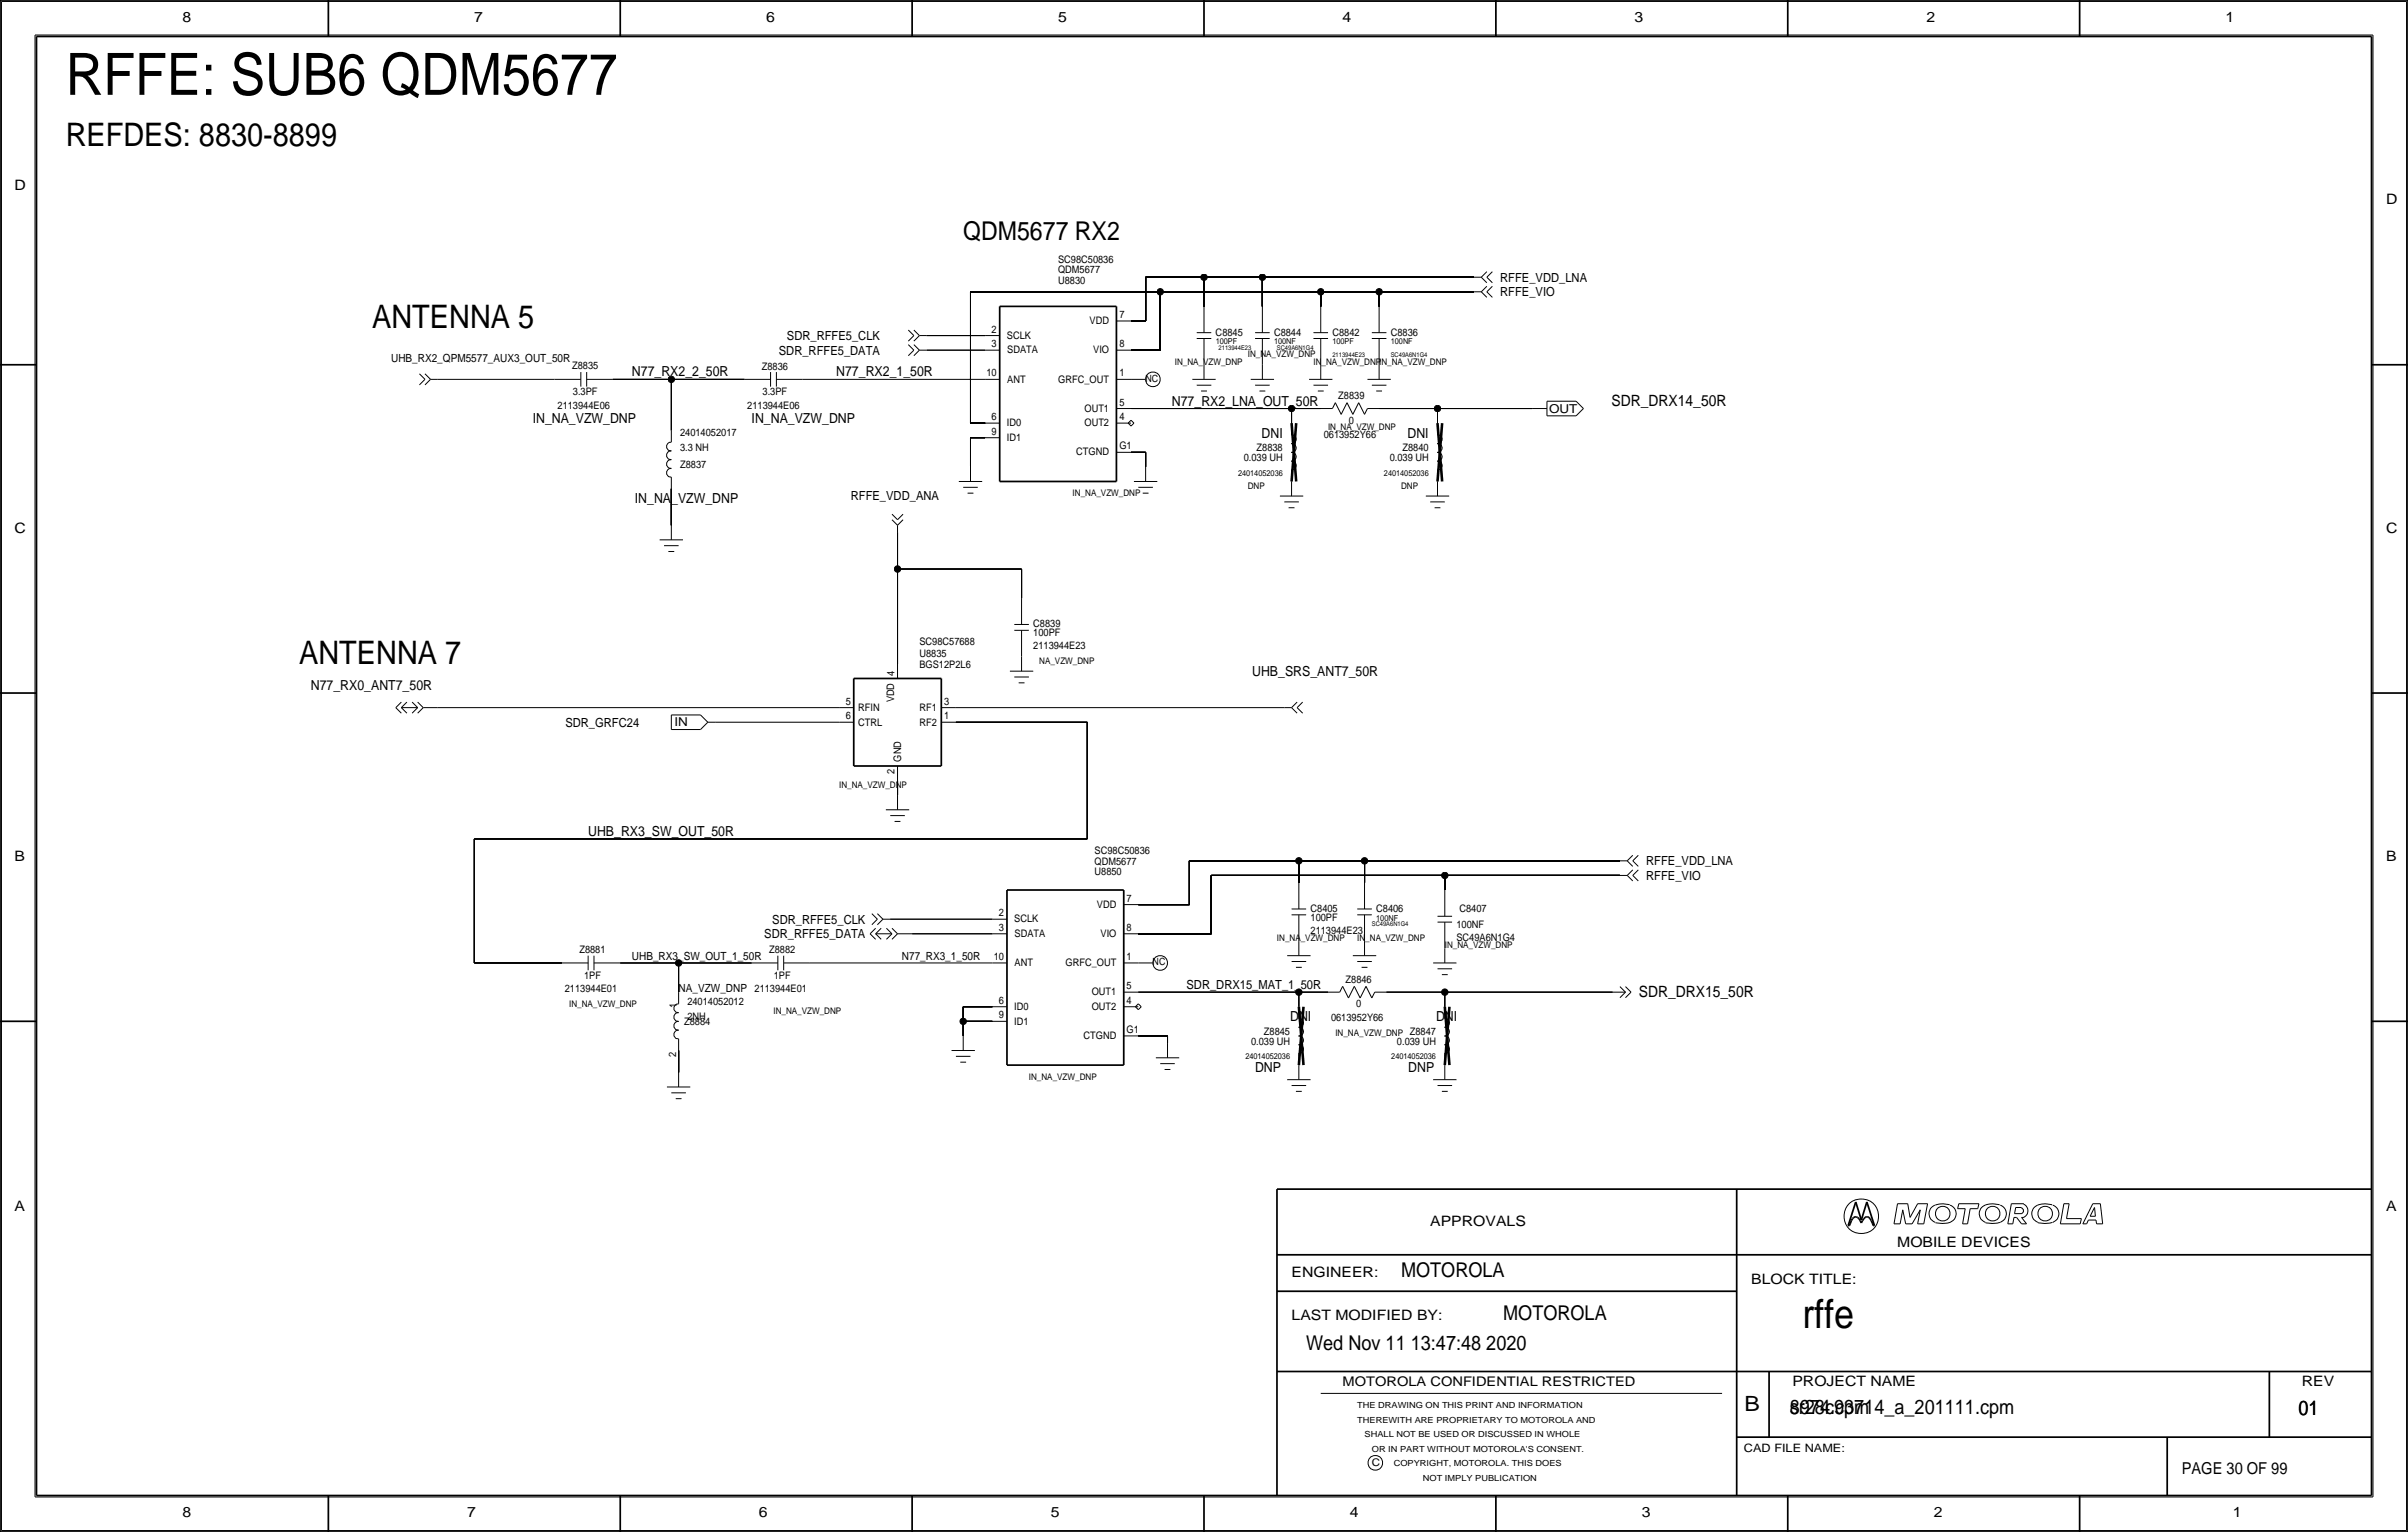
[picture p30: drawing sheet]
<svg xmlns="http://www.w3.org/2000/svg" width="419mm" height="267mm" viewBox="0 0 419 267" stroke-linecap="round" stroke-linejoin="round" font-family="sans-serif">
<defs><g id="words">
<text font-size="10.1" x="11.4" y="16.5">RFFE: SUB6 QDM5677</text>
<text font-size="7" x="313.7" y="231.1">rffe</text>
<g font-size="5.6">
<text x="11.4" y="25.4">REFDES: 8830-8899</text>
<text x="64.8" y="57.2">ANTENNA 5</text>
<text x="52.1" y="115.6">ANTENNA 7</text>
</g>
<text font-size="4.5" x="167.6" y="41.8">QDM5677 RX2</text>
<text font-size="3.7" x="303.6" y="245.7">B</text>
<g font-size="3.5">
<text x="243.8" y="222.3">MOTOROLA</text>
<text x="261.6" y="229.9">MOTOROLA</text>
<text x="227.3" y="234.9">Wed Nov 11 13:47:48 2020</text>
<text x="311.5" y="246.2">8974.cpm</text>
<text x="311.5" y="246.2">sr28c93714_a_201111.cpm</text>
<text x="400.1" y="246.4">01</text>
</g>
<text font-size="2.9" x="379.7" y="256.5">PAGE 30 OF 99</text>
<g font-size="2.7">
<text x="280.5" y="70.6">SDR_DRX14_50R</text>
<text x="285.2" y="173.5">SDR_DRX15_50R</text>
</g>
<g font-size="2.5">
<text x="31.7" y="3.8">8</text>
<text x="82.6" y="3.8">7</text>
<text x="133.3" y="3.8">6</text>
<text x="184.1" y="3.8">5</text>
<text x="233.7" y="3.8">4</text>
<text x="284.5" y="3.8">3</text>
<text x="335.3" y="3.8">2</text>
<text x="387.3" y="3.8">1</text>
<text x="2.5" y="33">D</text>
<text x="415.3" y="35.6">D</text>
<text x="2.5" y="92.7">C</text>
<text x="415.3" y="92.7">C</text>
<text x="2.5" y="149.9">B</text>
<text x="415.3" y="149.9">B</text>
<text x="2.5" y="210.8">A</text>
<text x="248.9" y="213.4">APPROVALS</text>
<text x="415.3" y="210.8">A</text>
<text x="330.2" y="217.2">MOBILE DEVICES</text>
<text x="224.8" y="222.2">ENGINEER:</text>
<text x="304.8" y="223.5">BLOCK TITLE:</text>
<text x="224.8" y="229.9">LAST MODIFIED BY:</text>
<text x="312" y="241.2">PROJECT NAME</text>
<text x="400.6" y="241.3">REV</text>
<text x="31.7" y="264.2">8</text>
<text x="81.3" y="264.2">7</text>
<text x="132.1" y="264.2">6</text>
<text x="182.9" y="264.2">5</text>
<text x="234.9" y="264.2">4</text>
<text x="285.8" y="264.2">3</text>
<text x="336.5" y="264.2">2</text>
<text x="388.6" y="264.2">1</text>
</g>
<g font-size="2.4">
<text x="110" y="65.5">N77_RX2_2_50R</text>
<text x="145.5" y="65.5">N77_RX2_1_50R</text>
<text x="204" y="70.6">N77_RX2_LNA_OUT_50R</text>
<text x="92.7" y="73.7">IN_NA_VZW_DNP</text>
<text x="130.8" y="73.7">IN_NA_VZW_DNP</text>
<text x="219.6" y="76.2">DNI</text>
<text x="245" y="76.2">DNI</text>
<text x="110.5" y="87.6">IN_NA_VZW_DNP</text>
<text x="217.9" y="117.6">UHB_SRS_ANT7_50R</text>
<text x="54.1" y="120.1">N77_RX0_ANT7_50R</text>
<text x="102.4" y="145.5">UHB_RX3_SW_OUT_50R</text>
<text x="224.5" y="177.8">DNI</text>
<text x="249.9" y="177.8">DNI</text>
<text x="218.4" y="186.7">DNP</text>
<text x="245.1" y="186.7">DNP</text>
</g>
<text font-size="2.3" x="233.7" y="241.3">MOTOROLA CONFIDENTIAL RESTRICTED</text>
<g font-size="2.2">
<text x="261.1" y="49">RFFE_VDD_LNA</text>
<text x="261.1" y="51.6">RFFE_VIO</text>
<text x="137" y="59.2">SDR_RFFE5_CLK</text>
<text x="135.5" y="61.7">SDR_RFFE5_DATA</text>
<text x="148.1" y="87.1">RFFE_VDD_ANA</text>
<text x="98.4" y="126.5">SDR_GRFC24</text>
<text x="286.5" y="150.6">RFFE_VDD_LNA</text>
<text x="286.5" y="153.2">RFFE_VIO</text>
<text x="134.4" y="160.8">SDR_RFFE5_CLK</text>
<text x="133" y="163.3">SDR_RFFE5_DATA</text>
<text x="206.5" y="172.2">SDR_DRX15_MAT_1_50R</text>
</g>
<g font-size="2.1">
<text x="269.6" y="71.9">OUT</text>
<text x="117.4" y="126.4">IN</text>
</g>
<g font-size="2">
<text x="68.1" y="63">UHB_RX2_QPM5577_AUX3_OUT_50R</text>
<text x="110" y="167.1">UHB_RX3_SW_OUT_1_50R</text>
<text x="157" y="167.1">N77_RX3_1_50R</text>
<text x="118.1" y="172.8">NA_VZW_DNP</text>
<text x="303.5" y="252.7">CAD FILE NAME:</text>
</g>
<g font-size="1.8">
<text x="184.1" y="47.5">QDM5677</text>
<text x="184.1" y="45.7">SC98C50836</text>
<text x="184.2" y="49.4">U8830</text>
<text x="172.6" y="57.9">2</text>
<text x="175.3" y="59">SCLK</text>
<text x="189.6" y="56.4">VDD</text>
<text x="194.8" y="55.4">7</text>
<text x="211.6" y="58.4">C8845</text>
<text x="221.7" y="58.4">C8844</text>
<text x="231.9" y="58.4">C8842</text>
<text x="242.1" y="58.4">C8836</text>
<text x="99.6" y="64.3">Z8835</text>
<text x="132.6" y="64.4">Z8836</text>
<text x="171.7" y="65.5">10</text>
<text x="172.6" y="60.5">3</text>
<text x="175.3" y="61.5">SDATA</text>
<text x="190.3" y="61.5">VIO</text>
<text x="194.8" y="65.5">1</text>
<text x="194.8" y="60.5">8</text>
<text x="97" y="71.1">2113944E06</text>
<text x="99.7" y="68.8">3.3PF</text>
<text x="130.1" y="71.1">2113944E06</text>
<text x="132.7" y="68.8">3.3PF</text>
<text x="175.3" y="66.6">ANT</text>
<text x="184.2" y="66.6">GRFC_OUT</text>
<text x="188.7" y="71.7">OUT1</text>
<text x="194.8" y="70.6">5</text>
<text x="232.9" y="69.5">Z8839</text>
<text x="118.4" y="75.9">24014052017</text>
<text x="172.6" y="73.2">6</text>
<text x="172.6" y="75.7">9</text>
<text x="175.3" y="76.8">ID1</text>
<text x="175.3" y="74.2">ID0</text>
<text x="188.7" y="74.2">OUT2</text>
<text x="194.8" y="73.2">4</text>
<text x="230.4" y="76.2">0613952Y66</text>
<text x="234.8" y="73.8">0</text>
<text x="118.4" y="78.5">3.3 NH</text>
<text x="118.4" y="81.4">Z8837</text>
<text x="187.3" y="79.2">CTGND</text>
<text x="194.8" y="78.2">G1</text>
<text x="216.5" y="80.3">0.039 UH</text>
<text x="218.7" y="78.5">Z8838</text>
<text x="241.9" y="80.3">0.039 UH</text>
<text x="244.1" y="78.5">Z8840</text>
<text x="160" y="112.3">SC98C57688</text>
<text x="179.8" y="109.2">C8839</text>
<text x="179.8" y="113">2113944E23</text>
<text x="179.8" y="110.7">100PF</text>
<text x="155.7" y="117.6" transform="rotate(-90 155.7 117.6)">4</text>
<text x="160" y="114.3">U8835</text>
<text x="160" y="116.3">BGS12P2L6</text>
<text x="147.2" y="125.2">6</text>
<text x="147.2" y="122.7">5</text>
<text x="149.4" y="123.8">RFIN</text>
<text x="155.6" y="122.3" transform="rotate(-90 155.6 122.3)">VDD</text>
<text x="160" y="123.8">RF1</text>
<text x="164.3" y="125.2">1</text>
<text x="164.3" y="122.7">3</text>
<text x="149.4" y="126.3">CTRL</text>
<text x="160" y="126.3">RF2</text>
<text x="155.7" y="134.8" transform="rotate(-90 155.7 134.8)">2</text>
<text x="156.8" y="132.6" transform="rotate(-90 156.8 132.6)">GND</text>
<text x="190.5" y="148.7">SC98C50836</text>
<text x="190.5" y="152.4">U8850</text>
<text x="190.5" y="150.6">QDM5677</text>
<text x="173.9" y="159.5">2</text>
<text x="176.5" y="160.6">SCLK</text>
<text x="190.9" y="158">VDD</text>
<text x="196.1" y="157">7</text>
<text x="228.1" y="158.8">C8405</text>
<text x="228.1" y="160.3">100PF</text>
<text x="239.5" y="158.8">C8406</text>
<text x="253.5" y="161.5">100NF</text>
<text x="254" y="158.8">C8407</text>
<text x="100.8" y="165.9">Z8881</text>
<text x="133.9" y="165.9">Z8882</text>
<text x="173" y="167.1">10</text>
<text x="173.9" y="162.1">3</text>
<text x="176.6" y="163.1">SDATA</text>
<text x="191.5" y="163.1">VIO</text>
<text x="196.1" y="162.1">8</text>
<text x="196.1" y="167.1">1</text>
<text x="228.1" y="162.6">2113944E23</text>
<text x="253.5" y="163.8">SC49A6N1G4</text>
<text x="98.3" y="172.7">2113944E01</text>
<text x="101.6" y="170.4">1PF</text>
<text x="131.3" y="172.7">2113944E01</text>
<text x="134.7" y="170.4">1PF</text>
<text x="176.6" y="168.2">ANT</text>
<text x="185.5" y="168.2">GRFC_OUT</text>
<text x="190" y="173.3">OUT1</text>
<text x="196.1" y="172.2">5</text>
<text x="234.2" y="171.1">Z8846</text>
<text x="117.8" y="175.6" transform="rotate(-90 117.8 175.6)">1</text>
<text x="119.1" y="178.4">Z8884</text>
<text x="119.6" y="175">24014052012</text>
<text x="119.6" y="177.5">2NH</text>
<text x="173.9" y="177.3">9</text>
<text x="173.9" y="174.8">6</text>
<text x="176.5" y="175.8">ID0</text>
<text x="176.5" y="178.4">ID1</text>
<text x="190" y="175.8">OUT2</text>
<text x="196.1" y="179.8">G1</text>
<text x="196.1" y="174.8">4</text>
<text x="231.7" y="177.8">0613952Y66</text>
<text x="236" y="175.4">0</text>
<text x="117.7" y="184" transform="rotate(-90 117.7 184)">2</text>
<text x="188.6" y="180.8">CTGND</text>
<text x="217.7" y="181.9">0.039 UH</text>
<text x="220" y="180.1">Z8845</text>
<text x="243.1" y="181.9">0.039 UH</text>
<text x="245.4" y="180.1">Z8847</text>
<text x="238.8" y="255.3">C</text>
</g>
<g font-size="1.7">
<text x="199.3" y="66.4">NC</text>
<text x="200.6" y="168">NC</text>
</g>
<g font-size="1.6">
<text x="204.5" y="63.5">IN_NA_VZW_DNP</text>
<text x="217.2" y="62.2">IN_NA_VZW_DNP</text>
<text x="228.6" y="63.5">IN_NA_VZW_DNPIN_NA_VZW_DNP</text>
<text x="231.1" y="74.9">IN_NA_VZW_DNP</text>
<text x="186.7" y="86.4">IN_NA_VZW_DNP</text>
<text x="217.2" y="85.1">DNP</text>
<text x="243.8" y="85.1">DNP</text>
<text x="180.9" y="115.6">NA_VZW_DNP</text>
<text x="146" y="137.2">IN_NA_VZW_DNP</text>
<text x="222.2" y="163.8">IN_NA_VZW_DNP</text>
<text x="236.2" y="163.8">IN_NA_VZW_DNP</text>
<text x="251.5" y="165.1">IN_NA_VZW_DNP</text>
<text x="99.1" y="175.3">IN_NA_VZW_DNP</text>
<text x="134.6" y="176.5">IN_NA_VZW_DNP</text>
<text x="232.4" y="180.3">IN_NA_VZW_DNP</text>
<text x="179.1" y="188">IN_NA_VZW_DNP</text>
</g>
<g font-size="1.5">
<text x="236.2" y="245.1">THE DRAWING ON THIS PRINT AND INFORMATION</text>
<text x="236.2" y="247.6">THEREWITH ARE PROPRIETARY TO MOTOROLA AND</text>
<text x="237.5" y="250.2">SHALL NOT BE USED OR DISCUSSED IN WHOLE</text>
<text x="238.8" y="252.7">OR IN PART WITHOUT MOTOROLA'S CONSENT.</text>
<text x="242.6" y="255.3">COPYRIGHT, MOTOROLA. THIS DOES</text>
<text x="247.6" y="257.8">NOT IMPLY PUBLICATION</text>
</g>
<g font-size="1.4">
<text x="211.6" y="59.9">100PF</text>
<text x="221.7" y="59.9">100NF</text>
<text x="231.9" y="59.9">100PF</text>
<text x="242.1" y="59.9">100NF</text>
<text x="215.5" y="82.8">24014052036</text>
<text x="240.9" y="82.8">24014052036</text>
<text x="239.5" y="160.3">100NF</text>
<text x="216.7" y="184.4">24014052036</text>
<text x="242.1" y="184.4">24014052036</text>
</g>
<g font-size="1.1">
<text x="212.1" y="61">2113944E23</text>
<text x="222.2" y="61">SC49A6N1G4</text>
<text x="231.9" y="62.2">2113944E23</text>
<text x="242.1" y="62.2">SC49A6N1G4</text>
<text x="238.8" y="161.3">SC49A6N1G4</text>
</g>
</g></defs>
<!-- layer: Nets -->
<g fill="none" stroke="#000" stroke-width=".17">
<path d="M161.3 58.4h10.1zM168.9 50.8v22.9zM168.9 50.8h33zM196.8 55.9h2.6zM199.4 48.3v7.6zM199.4 48.3h10.1zM201.9 50.8v10.2zM201.9 50.8h28zM209.5 48.3v5zM209.5 48.3h10.2zM219.7 48.3v5zM219.7 48.3h36.8z"/>
<path d="M229.9 50.8v2.5zM229.9 50.8h10.1zM240 50.8v2.5zM240 50.8h16.5zM76.2 66h20.3zM106.7 66h10.1zM116.8 66v8.9zM116.8 66h12.7zM139.7 66h31.7zM161.3 61h10.1zM168.9 76.2v5.1zM168.9 76.2h2.5z"/>
<path d="M168.9 73.7h2.5zM196.9 71.1h27.9zM196.9 78.7h2.5zM196.9 61h5zM199.4 78.7v2.6zM224.8 71.1v2.6zM224.8 71.1h5.1zM240 71.1h10.2zM250.2 71.1v2.6zM250.2 71.1h16.5zM116.8 85.1v6.3zM156.2 99.1v16.5z"/>
<path d="M156.2 92.7v6.4zM156.2 99.1h21.6zM177.8 99.1v5zM76.2 123.2h69.8zM124.5 125.7h21.5zM156.2 135.9v2.5zM166.4 125.7h22.8zM166.4 123.2h57.1zM189.2 125.7v20.3zM82.5 146.1v21.5zM82.6 146.1h106.6zM198.1 157.5h8.9z"/>
<path d="M207 149.9v7.6zM207 149.9h19.1zM210.8 152.4v10.2zM210.8 152.4h40.7zM226.1 149.9v3.8zM226.1 149.9h11.4zM237.5 149.9v3.8zM237.5 149.9h44.4zM251.5 152.4v2.5zM251.5 152.4h30.4zM82.5 167.6h15.3zM107.9 167.6h10.2z"/>
<path d="M118.1 167.6v5.1zM118.1 167.6h12.7zM141 167.6h31.7zM154.9 160h17.8zM158.8 162.6h13.9zM167.6 175.3h5.1zM167.6 177.8v2.5zM167.6 175.3v2.5zM167.6 177.8h5.1zM198.1 162.6h12.7zM198.1 172.7h28zM226.1 172.7v2.6z"/>
<path d="M226.1 172.7h5zM241.3 172.7h10.2zM251.5 172.7v2.6zM251.5 172.7h29.2zM118.1 182.9v3.8zM198.1 180.3h5.1zM203.2 180.3v1.3z"/>
</g>
<g fill="#000" stroke="#000" stroke-width=".17">
<circle cx="201.9" cy="50.8" r=".56"/>
<circle cx="209.6" cy="48.3" r=".56"/>
<circle cx="219.7" cy="48.3" r=".56"/>
<circle cx="229.9" cy="50.8" r=".56"/>
<circle cx="240" cy="50.8" r=".56"/>
<circle cx="116.8" cy="66" r=".56"/>
<circle cx="224.8" cy="71.1" r=".56"/>
<circle cx="250.2" cy="71.1" r=".56"/>
<circle cx="156.2" cy="99.1" r=".56"/>
<circle cx="226.1" cy="149.9" r=".56"/>
<circle cx="237.5" cy="149.9" r=".56"/>
<circle cx="251.5" cy="152.4" r=".56"/>
<circle cx="118.1" cy="167.6" r=".56"/>
<circle cx="167.6" cy="177.8" r=".56"/>
<circle cx="226.1" cy="172.7" r=".56"/>
<circle cx="251.5" cy="172.7" r=".56"/>
</g>
<!-- layer: Components -->
<g fill="none" stroke="#000" stroke-width=".17">
<path d="M158.1 60l1 1zM158.1 57.5l1 .9zM159.1 60l.9 1zM159.1 58.4l-1 1zM159.1 57.5l.9 .9zM160 58.4l-.9 1zM160 58.4h1.3zM171.4 58.4h2.6zM194.3 55.9h2.5zM208.3 58.9h2.5zM208.3 57.9h2.5zM209.5 58.9v4.6z"/>
<path d="M209.5 53.3v4.6zM218.4 58.9h2.6zM218.4 57.9h2.6zM219.7 58.9v4.6zM219.7 53.3v4.6zM228.6 58.9h2.5zM228.6 57.9h2.5zM229.9 58.9v4.6zM229.9 53.3v4.6zM238.8 58.9h2.5zM238.8 57.9h2.5zM240 58.9v4.6z"/>
<path d="M240 53.3v4.6zM256.5 50.8h1.3zM256.5 48.3h1.3zM257.8 50.8l1 1zM257.8 48.3l1 .9zM258.8 50.8l.9 1zM258.8 49.8l-1 1zM258.8 48.3l.9 .9zM258.8 47.3l-1 1zM259.7 49.8l-.9 1zM259.7 47.3l-.9 1zM73 65.1l1 .9z"/>
<path d="M74 66l-1 1zM74 65.1l.9 .9zM74.9 66l-.9 1zM74.9 66h1.3zM96.5 66h4.6zM101.1 64.8v2.5zM102.1 66h4.6zM102.1 64.8v2.5zM116.8 74.9v2.1zM116.8 78.5a.74 .74 0 0 0-.8 .8 .74 .74 0 0 0 .8 .7M116.8 77a.74 .74 0 0 0-.8 .8 .74 .74 0 0 0 .8 .7M129.5 66h4.6z"/>
<path d="M134.1 64.8v2.5zM135.1 66h4.6zM135.1 64.8v2.5zM159.1 61l-1 .9zM160 61l-.9 .9zM160 61h1.3zM171.4 66h2.6zM171.4 76.2h2.6zM171.4 73.7h2.6zM171.4 61h2.6zM194.3 78.7h2.5zM194.3 61h2.5z"/>
<path d="M194.3 71.1h2.5zM194.3 73.7h2.5zM194.3 66h2.5zM196.3 73.7l.5-.5zM196.3 73.7l.5 .5zM196.8 73.2l.6 .5zM196.8 66h2.6zM197.4 73.7l-.5 .5zM207.5 66h4.1zM208.3 67.1h2.5zM209 68.1h1.1zM209.5 63.5v2.5z"/>
<path d="M217.7 66h4zM218.4 67.1h2.6zM219.2 68.1h1zM219.7 63.5v2.5zM224.7 75.7a.75 .75 0 0 1 .9 .8 .75 .75 0 0 1-.9 .7M224.7 78.8a.75 .75 0 0 1 .9 .7 .75 .75 0 0 1-.9 .8M224.7 77.3a.75 .75 0 0 1 .9 .7 .75 .75 0 0 1-.9 .7M224.8 73.7v2zM227.8 66h4.1zM228.6 67.1h2.5zM229.4 68.1h1zM229.9 63.5v2.5z"/>
<path d="M229.9 71.1h2zM232.4 70.1l-.5 1zM232.4 70.1l1 2zM234.4 70.1l-1 2zM234.4 70.1l1.1 2zM236.5 70.1l-1 2zM236.5 70.1l1 2zM238 71.1l-.5 1zM238 71.1h2zM238 66h4.1zM238.8 67.1h2.5zM239.5 68.1h1z"/>
<path d="M240 63.5v2.5zM250.1 75.7a.75 .75 0 0 1 .9 .8 .75 .75 0 0 1-.9 .7M250.1 78.8a.75 .75 0 0 1 .9 .7 .75 .75 0 0 1-.9 .8M250.1 77.3a.75 .75 0 0 1 .9 .7 .75 .75 0 0 1-.9 .7M250.2 73.7v2zM266.7 71.1h2.5zM269.2 69.8h5.1zM269.2 72.4h5.1zM269.2 69.9v2.5zM274.3 69.8l1.3 1.3zM275.6 71.1l-1.3 1.3zM114.8 94h4.1z"/>
<path d="M115.6 95h2.5zM116.3 96h1zM116.8 91.4v2.6zM116.8 83.1v2zM116.8 81.6a.74 .74 0 0 0-.8 .7 .74 .74 0 0 0 .8 .8M116.8 80.1a.74 .74 0 0 0-.8 .7 .74 .74 0 0 0 .8 .7M155.2 89.5l1 1zM155.2 90.5l1 .9zM156.2 90.5l1-1zM156.2 91.4l1-.9zM156.2 91.4v1.3zM166.9 83.8h4z"/>
<path d="M167.6 84.8h2.6zM168.4 85.9h1zM168.9 81.3v2.5zM197.4 83.8h4zM198.1 84.8h2.6zM198.9 85.9h1zM199.4 81.3v2.5zM222.8 86.4h4zM223.5 87.4h2.6zM224.3 88.4h1zM224.7 80.3a.75 .75 0 0 1 .9 .8 .75 .75 0 0 1-.9 .7M224.8 83.8v2.6z"/>
<path d="M224.8 81.8v2zM248.2 86.4h4zM248.9 87.4h2.6zM249.7 88.4h1zM250.1 80.3a.75 .75 0 0 1 .9 .8 .75 .75 0 0 1-.9 .7M250.2 83.8v2.6zM250.2 81.8v2zM156.2 115.6v2.5zM175.8 116.8h4zM176.5 109.7h2.6zM176.5 117.9h2.6zM176.5 108.7h2.6z"/>
<path d="M177.3 118.9h1zM177.8 114.3v2.5zM177.8 109.7v4.6zM177.8 104.1v4.6zM68.9 123.2l.9 1zM68.9 123.2l1-1zM69.8 123.2l1 1zM69.8 123.2l1-1zM69.9 123.2h2.8zM71.7 122.2l1 1zM71.7 124.2l1-1zM72.7 122.2l1 1z"/>
<path d="M72.7 124.2l1-1zM73.7 123.2h2.5zM116.8 124.5h5.1zM116.8 124.5v2.5zM116.8 127h5.1zM121.9 124.5l1.3 1.2zM123.2 125.7l-1.3 1.3zM123.2 125.7h1.3zM146 123.2h2.6zM146 125.7h2.6zM156.2 133.4v2.5zM156.2 138.4v2.6z"/>
<path d="M163.8 125.7h2.6zM163.8 123.2h2.6zM223.5 123.2h1.3zM224.8 123.2l1 1zM225.8 123.2l.9 1zM225.8 122.2l-1 1zM226.7 122.2l-.9 1zM151.7 159.1l1 .9zM152.7 159.1l1 .9zM154.2 141h4zM154.9 142h2.6zM155.7 143h1z"/>
<path d="M195.6 157.5h2.5zM224.8 159.3h2.5zM224.8 158.2h2.5zM226.1 159.3v4.5zM226.1 153.7v4.5zM236.2 159.3h2.6zM236.2 158.2h2.6zM237.5 159.3v4.5zM237.5 153.7v4.5zM250.2 159.5h2.5zM251.5 154.9v4.6zM281.9 152.4h1.3z"/>
<path d="M281.9 149.9h1.3zM283.2 152.4l1 1zM283.2 149.9l1 .9zM284.2 152.4l.9-1zM284.2 149.9l.9-1zM284.2 152.4l.9 1zM284.2 151.4l-1 1zM284.2 149.9l.9 .9zM284.2 148.9l-1 1zM97.8 167.6h4.6zM102.4 166.4v2.5zM103.4 167.6h4.6z"/>
<path d="M103.4 166.4v2.5zM118.1 172.7v2.1zM118.1 179.4a.74 .74 0 0 0-.8 .7 .74 .74 0 0 0 .8 .7M118.1 176.3a.74 .74 0 0 0-.8 .8 .74 .74 0 0 0 .8 .7M118.1 174.8a.74 .74 0 0 0-.8 .7 .74 .74 0 0 0 .8 .8M118.1 177.9a.74 .74 0 0 0-.8 .7 .74 .74 0 0 0 .8 .7M130.8 167.6h4.6zM135.4 166.4v2.5zM136.4 167.6h4.6zM136.4 166.4v2.5zM151.4 162.6l1 .9zM151.4 162.6l1-1z"/>
<path d="M151.7 161l1-1zM152.4 162.6l1 .9zM152.4 162.6l1-1zM152.4 162.6h2.8zM152.7 161l1-1zM153.7 160h1.2zM154.3 161.6l.9 1zM154.3 163.5l.9-.9zM155.2 161.6l1 1zM155.2 163.5l1-.9zM156.2 162.6h2.5zM172.7 167.6h2.6z"/>
<path d="M172.7 177.8h2.6zM172.7 175.3h2.6zM172.7 162.6h2.6zM172.7 160h2.6zM195.6 162.6h2.5zM195.6 172.7h2.5zM195.6 175.3h2.5zM195.6 167.6h2.5zM197.6 175.3l.5-.5zM197.6 175.3l.5 .5zM198.1 167.6h2.6zM198.1 174.8l.5 .5z"/>
<path d="M198.6 175.3l-.5 .5zM224 166.4h4.1zM224.8 167.4h2.5zM225.6 168.4h1zM226 177.3a.75 .75 0 0 1 .9 .8 .75 .75 0 0 1-.9 .7M226 178.9a.75 .75 0 0 1 .9 .7 .75 .75 0 0 1-.9 .7M226.1 163.8v2.6zM226.1 175.3v2zM231.1 172.7h2.1zM233.7 171.7l-.5 1zM233.7 171.7l1 2zM235.5 166.4h4z"/>
<path d="M235.7 171.7l-1 2zM235.7 171.7l1 2zM236.2 167.4h2.6zM237 168.4h1zM237.5 163.8v2.6zM237.7 171.7l-1 2zM237.7 171.7l1.1 2zM239.3 172.7l-.5 1zM239.3 172.7h2zM249.4 167.6h4.1zM250.2 160.5h2.5zM250.2 168.7h2.5z"/>
<path d="M251 169.7h1zM251.4 177.3a.75 .75 0 0 1 .9 .8 .75 .75 0 0 1-.9 .7M251.4 178.9a.75 .75 0 0 1 .9 .7 .75 .75 0 0 1-.9 .7M251.5 165.1v2.5zM251.5 160.5v4.6zM251.5 175.3v2zM280.7 172.7h2.2zM281.9 171.8l1 .9zM281.9 173.7l1-1zM282.9 171.8l1 .9zM282.9 173.7l1-1zM116.1 189.2h4z"/>
<path d="M116.8 190.2h2.6zM117.6 191.3h1zM118.1 180.8v2.1zM118.1 186.7v2.5zM165.6 182.9h4.1zM166.4 183.9h2.5zM167.1 184.9h1zM167.6 180.3v2.6zM195.6 180.3h2.5zM201.2 184.1h4zM201.9 185.2h2.6zM202.7 186.2h1z"/>
<path d="M203.2 181.6v2.5zM224 188h4.1zM224.8 189h2.5zM225.6 190h1zM226 180.4a.75 .75 0 0 1 .9 .7 .75 .75 0 0 1-.9 .8M226 181.9a.75 .75 0 0 1 .9 .8 .75 .75 0 0 1-.9 .7M226.1 183.4v2zM226.1 185.4v2.6zM249.4 188h4.1zM250.2 189h2.5zM251 190h1zM251.4 180.4a.75 .75 0 0 1 .9 .7 .75 .75 0 0 1-.9 .8"/>
<path d="M251.4 181.9a.75 .75 0 0 1 .9 .8 .75 .75 0 0 1-.9 .7M251.5 183.4v2zM251.5 185.4v2.6z"/>
<circle cx="200.7" cy="66" r="1.28"/>
<circle cx="201.9" cy="167.6" r="1.28"/>
</g>
<path d="M174 53.3h20.3zM174 53.3v30.5zM194.3 53.3v30.5zM174 83.8h20.3zM148.6 118.1v15.2zM148.6 118.1h15.2zM163.8 118.1v15.2zM148.6 133.3h15.2zM175.3 154.9h20.3zM175.3 154.9v30.5zM195.6 154.9v30.5zM175.3 185.4h20.3z" fill="none" stroke="#000" stroke-width=".3"/>
<path d="M224.8 73.7l.8 10.1zM225.6 73.7l-.8 10.1zM250.2 73.7l.8 10.1zM251 73.7l-.8 10.1zM226.1 175.3l.8 10.1zM226.9 175.3l-.8 10.1zM251.5 175.3l.8 10.1zM252.3 175.3l-.8 10.1z" fill="none" stroke="#000" stroke-width=".45"/>
<!-- layer: Page Border and Title Block -->
<g fill="none" stroke="#000" stroke-width=".3">
<path d="M0 0h419.1zM0 0v266.7zM6.3 6.4h406.4zM6.3 6.4v254zM57.1 0v6.3zM107.9 0v6.3zM158.7 0v6.3zM209.5 0v6.4zM260.3 0v6.3zM311.1 0v6.3zM361.9 0v6.3zM412.7 6.4v254z"/>
<path d="M419.1 0v266.7zM0 63.5h6.3zM412.7 63.5h6.4zM0 120.7h6.3zM412.7 120.7h6.4zM0 177.8h6.3zM412.7 177.8h6.4zM222.2 207v53.3zM222.2 207h190.5zM222.2 218.4h190.5zM302.3 207v53.3zM321.7 213.4h.2z"/>
<path d="M322 213.1l-.1 .3zM322.2 212.5l-.2 .6zM322.4 212.1l-.2 .4zM322.6 211.9l.3-.1zM322.6 211.9l-.2 .2zM322.9 211.8h.2zM323 209.2l-1.3 4.2zM323 209.2l1 3.2zM323.1 211.8l.2 .1zM323.3 211.9l.2 .2zM323.5 212.1l.2 .4zM323.7 212.5l.3 .4z"/>
<path d="M324.2 212.5l-.2 .4zM324.4 212.1l-.2 .4zM324.6 211.9l.2-.1zM324.6 211.9l-.2 .2zM324.8 211.8h.3zM324.9 209.2l1.3 4.2zM324.9 209.2l-.9 3.2zM325.1 211.8l.2 .1zM325.3 211.9l.2 .2zM325.5 212.1l.2 .4zM325.7 212.5l.2 .6zM325.9 213.1l.1 .3z"/>
<path d="M326 213.4h.2zM222.2 238.8h190.5zM222.2 224.8h80.1zM307.9 238.8v11.4zM395 238.8v11.4zM302.3 250.2h110.4zM377.2 250.2v10.1zM0 266.7h419.1zM6.3 260.3h406.4zM57.1 260.3v6.4zM107.9 260.3v6.4zM158.7 260.3v6.4z"/>
<path d="M209.5 260.3v6.4zM260.3 260.3v6.4zM311.1 260.3v6.4zM361.9 260.3v6.4z"/>
</g>
<g fill="none" stroke="#000" stroke-width=".17">
<path d="M.3 .3h418.5zM.3 .3v266.1zM6.1 6.1v254.5zM6.1 6.1h406.9zM413 6.1v254.5zM418.8 .3v266.1zM329.6 213.1h1.1zM330.3 209.6h1.7zM330.3 209.5l-.7 3.6zM331.2 210.6l-.5 2.5zM331.2 210.6l.5 2.5zM331.7 213.1h1.1z"/>
<path d="M332 209.5l.4 2.4zM333.8 209.6l-1.4 2.3zM333.8 213.1h1zM333.8 209.6h1.7zM334.2 210.6l-.4 2.5zM334.2 210.6l-1.4 2.5zM335.5 209.6l-.7 3.5zM336.8 209.8a1.6 1.6 0 0 0-1.1 1.5 1.6 1.6 0 0 0 1.1 1.5M339.3 209.8l-.1-.1a4 4 0 0 0-2.4 .1M339.4 209.8a1.59 1.59 0 0 1 1.1 1.5 1.59 1.59 0 0 1-1.1 1.5 5.1 5.1 0 0 1-2.5 .1M340.7 210.4h1.3zM340.9 209.6h3.5z"/>
<path d="M340.9 209.5l-.2 .9zM341.6 213.1h.8zM342 210.4l-.4 2.7zM342.9 210.4l-.5 2.7zM342.9 210.4h1.3zM344.4 209.5l-.2 .9zM348 209.8a3.1 3.1 0 0 0-3.3 .6 1.62 1.62 0 0 0 .8 2.4M348.1 212.8a5.1 5.1 0 0 1-2.6 .1M348.1 209.8a1.59 1.59 0 0 1 1.1 1.5 1.59 1.59 0 0 1-1.1 1.5M349.5 213.1h.8zM350.1 209.6h2.1zM350.1 209.5l-.6 3.6z"/>
<path d="M350.5 211.9l-.2 1.2zM350.5 211.9h.5zM350.6 211.3h1.2zM350.8 210.2l-.2 1.1zM350.8 210.2h1zM351 211.9l.8 1.2zM351.8 210.3a.5 .5 0 0 1 .4 .5 .5 .5 0 0 1-.4 .5M351.8 213.1h.9zM351.8 211.9l.9 1.2zM351.8 211.9h.4zM352.2 209.7a1.24 1.24 0 0 1 .8 1.1 1.24 1.24 0 0 1-.8 1.1M357.2 209.8a3.1 3.1 0 0 0-3.3 .6 1.62 1.62 0 0 0 .8 2.4"/>
<path d="M357.2 212.8a5.1 5.1 0 0 1-2.5 .1M357.3 209.8a1.59 1.59 0 0 1 1 1.5 1.59 1.59 0 0 1-1 1.5M358.6 213.1h3.5zM359.2 209.6l-.6 3.5zM359.2 209.6h.9zM359.7 212.1h2.6zM360.1 209.6l-.4 2.5zM362.3 212.1l-.2 1zM362.5 213.1h.7zM363.5 212.4l-.3 .7zM363.5 212.4h1.3zM363.8 211.7h.9z"/>
<path d="M364.2 209.6l-1.7 3.5zM364.2 209.6h1.4zM364.5 210.2l-.7 1.5zM364.5 210.2l.2 1.5zM364.8 212.4l.1 .7zM364.9 213.1h1.1zM365.6 209.6l.4 3.5zM229.9 242.6h69.8zM.3 266.4h418.5zM6.1 260.6h406.9z"/>
<circle cx="324" cy="211.8" r="3"/>
<circle cx="338.1" cy="211.3" r="1.28"/>
<circle cx="346.8" cy="211.3" r="1.28"/>
<circle cx="356" cy="211.3" r="1.28"/>
<circle cx="239.4" cy="254.7" r="1.28"/>
</g>
<use href="#words"/>
</svg>
